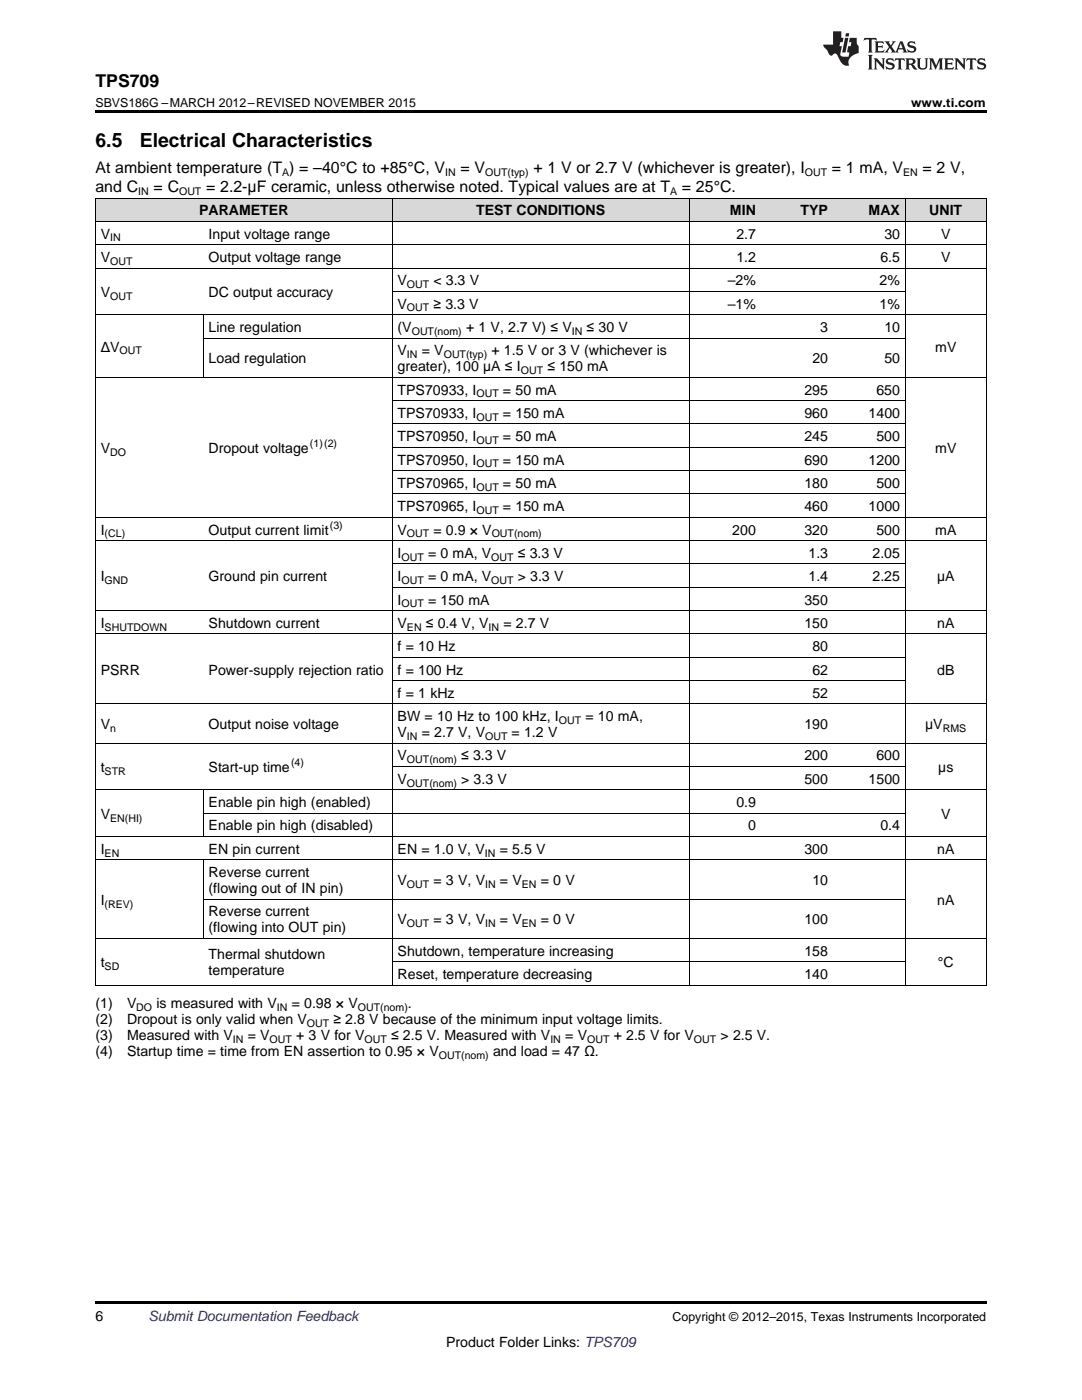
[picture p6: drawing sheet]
<svg xmlns="http://www.w3.org/2000/svg" width="216mm" height="279mm" viewBox="0 0 216 279" stroke-linecap="round" stroke-linejoin="round" font-family="sans-serif">
<defs><g id="words">
<g font-size="3.9">
<text x="19" y="29.3">6.5</text>
<text x="27.9" y="29.3">Electrical Characteristics</text>
</g>
<text font-size="3.5" x="19" y="17.3">TPS709</text>
<g font-size="3.2">
<text x="19" y="34.4">At ambient temperature (T ) = –40°C to +85°C, V</text>
<text x="91.9" y="34.4">= V</text>
<text x="106.4" y="34.4">+ 1 V or 2.7 V (whichever is greater), I</text>
<text x="166" y="34.4">= 1 mA, V</text>
<text x="184.1" y="34.4">= 2 V,</text>
<text x="19" y="38.3">and C</text>
<text x="30.7" y="38.3">= C</text>
<text x="41.1" y="38.3">= 2.2-μF ceramic, unless otherwise noted. Typical values are at T</text>
<text x="136.1" y="38.3">= 25°C.</text>
</g>
<g font-size="2.8">
<text x="20.1" y="47.6">V</text>
<text x="39.7" y="43">PARAMETER</text>
<text x="41.6" y="47.6">Input voltage range</text>
<text x="95" y="43">TEST CONDITIONS</text>
<text x="145.7" y="43">MIN</text>
<text x="146.9" y="47.6">2.7</text>
<text x="159.7" y="43">TYP</text>
<text x="173.3" y="43">MAX</text>
<text x="176.5" y="47.6">30</text>
<text x="185.4" y="43">UNIT</text>
<text x="187.8" y="47.6">V</text>
<text x="20.1" y="52.3">V</text>
<text x="41.6" y="52.3">Output voltage range</text>
<text x="146.9" y="52.3">1.2</text>
<text x="175.7" y="52.3">6.5</text>
<text x="187.8" y="52.3">V</text>
<text x="20.1" y="59.3">V</text>
<text x="41.6" y="59.3">DC output accuracy</text>
<text x="79.3" y="56.9">V</text>
<text x="86.5" y="56.9">&lt; 3.3 V</text>
<text x="145.2" y="56.9">–2%</text>
<text x="175.5" y="56.9">2%</text>
<text x="79.3" y="61.6">V</text>
<text x="86.5" y="61.6">≥ 3.3 V</text>
<text x="145.2" y="61.6">–1%</text>
<text x="175.5" y="61.6">1%</text>
<text x="20.1" y="70.2">ΔV</text>
<text x="41.6" y="66.3">Line regulation</text>
<text x="79.3" y="66.3">(V</text>
<text x="79.3" y="70.9">V</text>
<text x="84.2" y="70.9">= V</text>
<text x="93" y="66.3">+ 1 V, 2.7 V) ≤ V</text>
<text x="98.1" y="70.9">+ 1.5 V or 3 V (whichever is</text>
<text x="117" y="66.3">≤ 30 V</text>
<text x="163.7" y="66.3">3</text>
<text x="176.5" y="66.3">10</text>
<text x="186.6" y="70.2">mV</text>
<text x="41.6" y="72.5">Load regulation</text>
<text x="79.3" y="74.1">greater), 100 µA ≤ I</text>
<text x="109.2" y="74.1">≤ 150 mA</text>
<text x="162.1" y="72.5">20</text>
<text x="176.5" y="72.5">50</text>
<text x="79.3" y="78.7">TPS70933, I</text>
<text x="79.3" y="83.4">TPS70933, I</text>
<text x="100.4" y="78.7">= 50 mA</text>
<text x="100.4" y="83.4">= 150 mA</text>
<text x="160.5" y="78.7">295</text>
<text x="160.5" y="83.4">960</text>
<text x="173.3" y="83.4">1400</text>
<text x="174.9" y="78.7">650</text>
<text x="79.3" y="88.1">TPS70950, I</text>
<text x="100.4" y="88.1">= 50 mA</text>
<text x="160.5" y="88.1">245</text>
<text x="174.9" y="88.1">500</text>
<text x="20.1" y="90.4">V</text>
<text x="41.6" y="90.4">Dropout voltage</text>
<text x="79.3" y="92.7">TPS70950, I</text>
<text x="100.4" y="92.7">= 150 mA</text>
<text x="160.5" y="92.7">690</text>
<text x="173.3" y="92.7">1200</text>
<text x="186.6" y="90.4">mV</text>
<text x="79.3" y="97.4">TPS70965, I</text>
<text x="100.4" y="97.4">= 50 mA</text>
<text x="160.5" y="97.4">180</text>
<text x="174.9" y="97.4">500</text>
<text x="20.1" y="106.7">I</text>
<text x="41.6" y="106.7">Output current limit</text>
<text x="79.3" y="102">TPS70965, I</text>
<text x="79.3" y="106.7">V</text>
<text x="86.5" y="106.7">= 0.9 × V</text>
<text x="100.4" y="102">= 150 mA</text>
<text x="146.1" y="106.7">200</text>
<text x="160.5" y="102">460</text>
<text x="160.5" y="106.7">320</text>
<text x="173.3" y="102">1000</text>
<text x="174.9" y="106.7">500</text>
<text x="186.6" y="106.7">mA</text>
<text x="79.3" y="111.3">I</text>
<text x="85.4" y="111.3">= 0 mA, V</text>
<text x="103.3" y="111.3">≤ 3.3 V</text>
<text x="161.3" y="111.3">1.3</text>
<text x="174.1" y="111.3">2.05</text>
<text x="20.1" y="116">I</text>
<text x="41.6" y="116">Ground pin current</text>
<text x="79.3" y="116">I</text>
<text x="85.4" y="116">= 0 mA, V</text>
<text x="103.3" y="116">&gt; 3.3 V</text>
<text x="161.3" y="116">1.4</text>
<text x="174.1" y="116">2.25</text>
<text x="187" y="116">µA</text>
<text x="20.1" y="125.3">I</text>
<text x="41.6" y="125.3">Shutdown current</text>
<text x="79.3" y="120.7">I</text>
<text x="79.3" y="125.3">V</text>
<text x="85" y="125.3">≤ 0.4 V, V</text>
<text x="85.4" y="120.7">= 150 mA</text>
<text x="100.5" y="125.3">= 2.7 V</text>
<text x="160.5" y="120.7">350</text>
<text x="160.5" y="125.3">150</text>
<text x="187" y="125.3">nA</text>
<text x="79.3" y="130">f = 10 Hz</text>
<text x="162.1" y="130">80</text>
<text x="20.1" y="134.6">PSRR</text>
<text x="41.6" y="134.6">Power-supply rejection ratio</text>
<text x="79.3" y="134.6">f = 100 Hz</text>
<text x="162.1" y="134.6">62</text>
<text x="187" y="134.6">dB</text>
<text x="79.3" y="139.3">f = 1 kHz</text>
<text x="79.3" y="143.9">BW = 10 Hz to 100 kHz, I</text>
<text x="116.8" y="143.9">= 10 mA,</text>
<text x="162.1" y="139.3">52</text>
<text x="20.1" y="145.5">V</text>
<text x="41.6" y="145.5">Output noise voltage</text>
<text x="79.3" y="147.1">V</text>
<text x="84.2" y="147.1">= 2.7 V, V</text>
<text x="102.1" y="147.1">= 1.2 V</text>
<text x="160.5" y="145.5">190</text>
<text x="184.6" y="145.5">μV</text>
<text x="20.1" y="154.1">t</text>
<text x="41.6" y="154.1">Start-up time</text>
<text x="79.3" y="151.8">V</text>
<text x="92" y="151.8">≤ 3.3 V</text>
<text x="160.5" y="151.8">200</text>
<text x="174.9" y="151.8">600</text>
<text x="187.2" y="154.1">µs</text>
<text x="41.6" y="161.1">Enable pin high (enabled)</text>
<text x="79.3" y="156.4">V</text>
<text x="92" y="156.4">&gt; 3.3 V</text>
<text x="146.9" y="161.1">0.9</text>
<text x="160.5" y="156.4">500</text>
<text x="173.3" y="156.4">1500</text>
<text x="20.1" y="163.4">V</text>
<text x="41.6" y="165.7">Enable pin high (disabled)</text>
<text x="149.3" y="165.7">0</text>
<text x="175.7" y="165.7">0.4</text>
<text x="187.8" y="163.4">V</text>
<text x="20.1" y="170.4">I</text>
<text x="41.6" y="170.4">EN pin current</text>
<text x="79.3" y="170.4">EN = 1.0 V, V</text>
<text x="99.7" y="170.4">= 5.5 V</text>
<text x="160.5" y="170.4">300</text>
<text x="187" y="170.4">nA</text>
<text x="41.6" y="175">Reverse current</text>
<text x="41.6" y="178.2">(flowing out of IN pin)</text>
<text x="79.3" y="176.6">V</text>
<text x="86.5" y="176.6">= 3 V, V</text>
<text x="99.8" y="176.6">= V</text>
<text x="107.9" y="176.6">= 0 V</text>
<text x="162.1" y="176.6">10</text>
<text x="20.1" y="180.6">I</text>
<text x="41.6" y="182.9">Reverse current</text>
<text x="79.3" y="184.5">V</text>
<text x="86.5" y="184.5">= 3 V, V</text>
<text x="99.8" y="184.5">= V</text>
<text x="107.9" y="184.5">= 0 V</text>
<text x="160.5" y="184.5">100</text>
<text x="187" y="180.6">nA</text>
<text x="41.6" y="186.1">(flowing into OUT pin)</text>
<text x="41.6" y="191.5">Thermal shutdown</text>
<text x="79.3" y="190.7">Shutdown, temperature increasing</text>
<text x="160.5" y="190.7">158</text>
<text x="20.1" y="193">t</text>
<text x="41.6" y="194.6">temperature</text>
<text x="79.3" y="195.4">Reset, temperature decreasing</text>
<text x="160.5" y="195.4">140</text>
<text x="187.1" y="193">°C</text>
<text x="19" y="201.2">(1)</text>
<text x="25.4" y="201.2">V</text>
<text x="31.2" y="201.2">is measured with V</text>
<text x="58.2" y="201.2">= 0.98 × V</text>
<text x="81.4" y="201.2">.</text>
<text x="19" y="204.4">(2)</text>
<text x="19" y="207.6">(3)</text>
<text x="25.4" y="204.4">Dropout is only valid when V</text>
<text x="25.4" y="207.6">Measured with V</text>
<text x="49.4" y="207.6">= V</text>
<text x="59.1" y="207.6">+ 3 V for V</text>
<text x="66.5" y="204.4">≥ 2.8 V because of the minimum input voltage limits.</text>
<text x="78" y="207.6">≤ 2.5 V. Measured with V</text>
<text x="112.8" y="207.6">= V</text>
<text x="122.5" y="207.6">+ 2.5 V for V</text>
<text x="143.8" y="207.6">&gt; 2.5 V.</text>
<text x="19" y="210.7">(4)</text>
<text x="25.4" y="210.7">Startup time = time from EN assertion to 0.95 × V</text>
<text x="98.4" y="210.7">and load = 47 Ω.</text>
<text x="19" y="263.6">6</text>
<text x="89" y="268.9">Product Folder Links: TPS709</text>
</g>
<text font-size="2.8" fill="#0000c8" x="29.6" y="263.6">Submit Documentation Feedback</text>
<g font-size="2.5">
<text x="19" y="21.4">SBVS186G –MARCH 2012–REVISED NOVEMBER 2015</text>
<text x="181.8" y="21.4">www.ti.com</text>
<text x="134.2" y="263.6">Copyright © 2012–2015, Texas Instruments Incorporated</text>
</g>
<g font-size="2.1">
<text x="56.3" y="35.1">A</text>
<text x="88.8" y="35.1">IN</text>
<text x="96.8" y="35.1">OUT(typ)</text>
<text x="160.6" y="35.1">OUT</text>
<text x="180.2" y="35.1">EN</text>
<text x="27.6" y="38.9">IN</text>
<text x="35.7" y="38.9">OUT</text>
<text x="133.7" y="38.9">A</text>
<text x="22" y="48.2">IN</text>
<text x="22" y="52.8">OUT</text>
<text x="22" y="59.8">OUT</text>
<text x="81.2" y="57.5">OUT</text>
<text x="81.2" y="62.2">OUT</text>
<text x="23.8" y="70.7">OUT</text>
<text x="81.2" y="71.5">IN</text>
<text x="82.2" y="66.8">OUT(nom)</text>
<text x="88.5" y="71.5">OUT(typ)</text>
<text x="114.1" y="66.8">IN</text>
<text x="103.9" y="74.6">OUT</text>
<text x="95.1" y="79.3">OUT</text>
<text x="95.1" y="84">OUT</text>
<text x="61.9" y="89.3">(1)(2)</text>
<text x="95.1" y="88.6">OUT</text>
<text x="22" y="90.9">DO</text>
<text x="95.1" y="93.3">OUT</text>
<text x="95.1" y="97.9">OUT</text>
<text x="20.9" y="107.2">(CL)</text>
<text x="65.8" y="105.6">(3)</text>
<text x="81.2" y="107.2">OUT</text>
<text x="95.1" y="102.6">OUT</text>
<text x="98.1" y="107.2">OUT(nom)</text>
<text x="80.1" y="111.9">OUT</text>
<text x="98" y="111.9">OUT</text>
<text x="20.9" y="116.6">GND</text>
<text x="80.1" y="116.6">OUT</text>
<text x="98" y="116.6">OUT</text>
<text x="20.9" y="125.9">SHUTDOWN</text>
<text x="80.1" y="121.2">OUT</text>
<text x="81.2" y="125.9">EN</text>
<text x="97.5" y="125.9">IN</text>
<text x="22" y="146.1">n</text>
<text x="81.2" y="147.7">IN</text>
<text x="96.8" y="147.7">OUT</text>
<text x="111.5" y="144.5">OUT</text>
<text x="188.1" y="146.1">RMS</text>
<text x="20.9" y="154.7">STR</text>
<text x="58.1" y="153">(4)</text>
<text x="81.2" y="152.3">OUT(nom)</text>
<text x="81.2" y="157">OUT(nom)</text>
<text x="22" y="164">EN(HI)</text>
<text x="20.9" y="171">EN</text>
<text x="96.8" y="171">IN</text>
<text x="81.2" y="177.2">OUT</text>
<text x="96.8" y="177.2">IN</text>
<text x="104.1" y="177.2">EN</text>
<text x="20.9" y="181.1">(REV)</text>
<text x="81.2" y="185">OUT</text>
<text x="96.8" y="185">IN</text>
<text x="104.1" y="185">EN</text>
<text x="20.9" y="193.6">SD</text>
<text x="27.2" y="201.8">DO</text>
<text x="55.2" y="201.8">IN</text>
<text x="71.4" y="201.8">OUT(nom)</text>
<text x="46.5" y="208.1">IN</text>
<text x="53.8" y="208.1">OUT</text>
<text x="61.2" y="205">OUT</text>
<text x="72.7" y="208.1">OUT</text>
<text x="109.8" y="208.1">IN</text>
<text x="117.2" y="208.1">OUT</text>
<text x="138.5" y="208.1">OUT</text>
<text x="87.6" y="211.3">OUT(nom)</text>
</g>
</g></defs>
<g fill="#d8d8d8">
<path d="M19 39.6h21.6v4.6h-21.6z"/>
<path d="M40.6 39.6h37.7v4.6h-37.7z"/>
<path d="M78.3 39.6h59.2v4.6h-59.2z"/>
<path d="M137.5 39.6h14.4v4.6h-14.4z"/>
<path d="M151.9 39.6h14.4v4.6h-14.4z"/>
<path d="M166.3 39.6h14.4v4.6h-14.4z"/>
<path d="M180.7 39.6h16.1v4.6h-16.1z"/>
</g>
<path d="M19 22h177.8v.5h-177.8zM19 196.6h.2zM78.2 196.6h.1zM137.4 196.6h.1zM151.8 196.6h.1zM166.2 196.6h.1zM180.6 196.6h.1zM196.7 196.6h.1zM19 259.7h177.8v.5h-177.8z" fill="#000"/>
<g fill="none" stroke="#000" stroke-width=".2">
<path d="M19 39.5h177.8M19.1 39.5v157.1M78.2 39.5v157.1M137.5 39.5v157.1M180.6 39.5v157.1M196.8 39.5v157.1M19 53.5h177.8M19 48.8h177.8M19 44.2h177.8M78.3 58.2h102.4M19 75.3h177.8M19 62.8h177.8"/>
<path d="M40.5 62.8v12.6M40.6 67.5h140.1M78.3 80h102.4M78.3 98.6h102.4M78.3 93.9h102.4M78.3 89.3h102.4M78.3 84.6h102.4M19 107.9h177.8M19 103.2h177.8M78.3 117.2h102.4M78.3 112.6h102.4M19 126.5h177.8"/>
<path d="M19 121.9h177.8M78.3 135.8h102.4M78.3 131.2h102.4M19 157.6h177.8M19 148.3h177.8M19 140.5h177.8M40.5 157.7v9.3M78.3 153h102.4M19 171.6h177.8M19 167h177.8M40.5 171.6v15.7M40.6 179.4h140.1"/>
<path d="M40.6 162.3h140.1M19 196.6h177.8M19 187.3h177.8M78.3 191.9h102.4"/>
</g>
<g fill="#231f20">
<path d="M172.5 7.6l-.1 .5 .4-.2h.6v.1v2.1l-.2 .4h.9l-.2-.4v-2.1l.1-.1h.5l.5 .2-.2-.5zM174.5 8.3l.2 .3v1.5l-.2 .4h1.8l.2-.6a1.04 1.04 0 0 1-1.3 .2v-.7h.6l.3 .2v-.6l-.3 .2h-.6v-.6l.8-.1 .4 .3-.2-.5zM176.5 8.3l.9 1.1-.9 1.1h.8l-.2-.2 .4-.7 .5 .7-.2 .2h1.5l-.2-.2 .2-.4h.9l.1 .4-.2 .2h1l-.3-.3-.7-1.9h-.5l-.9 2-.8-1 .9-1h-.8l.1 .3-.4 .5-.3-.6 .1-.2zM179.7 8.6l.4 1h-.7zM181.3 8.4a.63 .63 0 0 0-.2 .7 .63 .63 0 0 0 .6 .4l.6 .2 .1 .2a.75 .75 0 0 1-.7 .4 .75 .75 0 0 1-.6-.5l.1 .7 .1-.1a1.11 1.11 0 0 0 1.5-.6 1.13 1.13 0 0 0-1.2-.8l-.1-.4a1.04 1.04 0 0 1 1.2 .2l-.2-.5-.2 .1-.4-.2zM173.2 10.9l.2 .4v2.2l-.2 .4h1l-.3-.4v-2.2l.3-.4zM174.3 11.6l.3 .4v1.5l-.3 .4h.8l-.2-.4v-1.3l1.5 1.7v-1.9l.2-.4h-.7l.2 .4v.9l-1.1-1.3zM177 11.8a.62 .62 0 0 0-.2 .7 .62 .62 0 0 0 .6 .4l.6 .1 .1 .3a.76 .76 0 0 1-.7 .3 .76 .76 0 0 1-.7-.4l.2 .7 .1-.1a1.11 1.11 0 0 0 1.5-.6 1.13 1.13 0 0 0-1.2-.8l-.1-.4a1.04 1.04 0 0 1 1.2 .2l-.2-.6-.2 .1-.5-.1zM178.7 11.6l-.2 .6a.61 .61 0 0 1 .8-.3v1.6l-.2 .4h.9l-.2-.4v-1.6a.63 .63 0 0 1 .7 .3l-.1-.6zM180.6 11.6l.3 .4v1.5l-.3 .4h1l-.2-.2-.1-.8 .6 .2a.76 .76 0 0 0 1.2 .7l-1-1a.58 .58 0 0 0 .6-.5 .58 .58 0 0 0-.5-.6zM181.4 11.9h.1a.45 .45 0 0 1 .5 .1 .45 .45 0 0 1 .1 .5l-.8 .2zM182.9 11.6l.2 .2a2.17 2.17 0 0 0 .3 1.9 .99 .99 0 0 0 1.6-.6v-1.1l.2-.4h-.7l.2 .2a1.92 1.92 0 0 1-.2 1.8 .6 .6 0 0 1-.9-.5v-1.1l.2-.4zM185.4 11.6l.2 .4v1.5l-.2 .4h.7l-.2-.4v-1.4l.8 1.8 .8-1.8v1.4l-.2 .4h.9l-.2-.4v-1.5l.2-.4h-.8l-.6 1.5-.6-1.5zM188.4 11.6l.2 .4v1.5l-.2 .4h1.8l.1-.6a1.04 1.04 0 0 1-1.2 .1v-.6h.5l.4 .2v-.6l-.4 .2h-.5v-.7h.8l.3 .3-.1-.6zM190.5 11.6l.2 .4v1.5l-.2 .4h.7l-.2-.4v-1.3l1.5 1.7v-1.9l.2-.4h-.7l.2 .4v.9l-1.1-1.3zM192.9 11.6l-.1 .6a.61 .61 0 0 1 .7-.3l.1 1.6-.3 .4h1l-.3-.4 .1-1.6a.63 .63 0 0 1 .7 .3l-.1-.6zM195.2 11.8a.62 .62 0 0 0-.2 .7 .62 .62 0 0 0 .6 .4l.6 .1 .1 .3a.76 .76 0 0 1-.7 .3 .76 .76 0 0 1-.6-.4l.1 .7 .1-.1a1.11 1.11 0 0 0 1.6-.6 1.13 1.13 0 0 0-1.3-.8l-.1-.4a1.04 1.04 0 0 1 1.2 .2l-.1-.6-.2 .1-.5-.1z"/>
<path d="M166.2 6.3v2.6h-1.9v.4l.8 .9a.91 .91 0 0 0 1 .8 .56 .56 0 0 1 .5-.3 .56 .56 0 0 1 .5 .3l.4 .8a1.53 1.53 0 0 0 1.9 1.2 1.54 1.54 0 0 1 1-2.1l.9-.3v-1.4a1.52 1.52 0 0 1-.4-1.6h-1.3l-.2 .8h.5l-.2 .8h-.5l-.1 1v.2l.4 .1-.2 .8a1.93 1.93 0 0 1-1.6-.3l.3-1.8h-.5l.2-.8h.4l.2-.8h-.4v-1.3zM168.6 7.6l-.6 2.9h.7l.6-2.9zM168.8 6.6l-.1 .7h.6l.2-.7z"/>
</g>
<use href="#words"/>
</svg>
